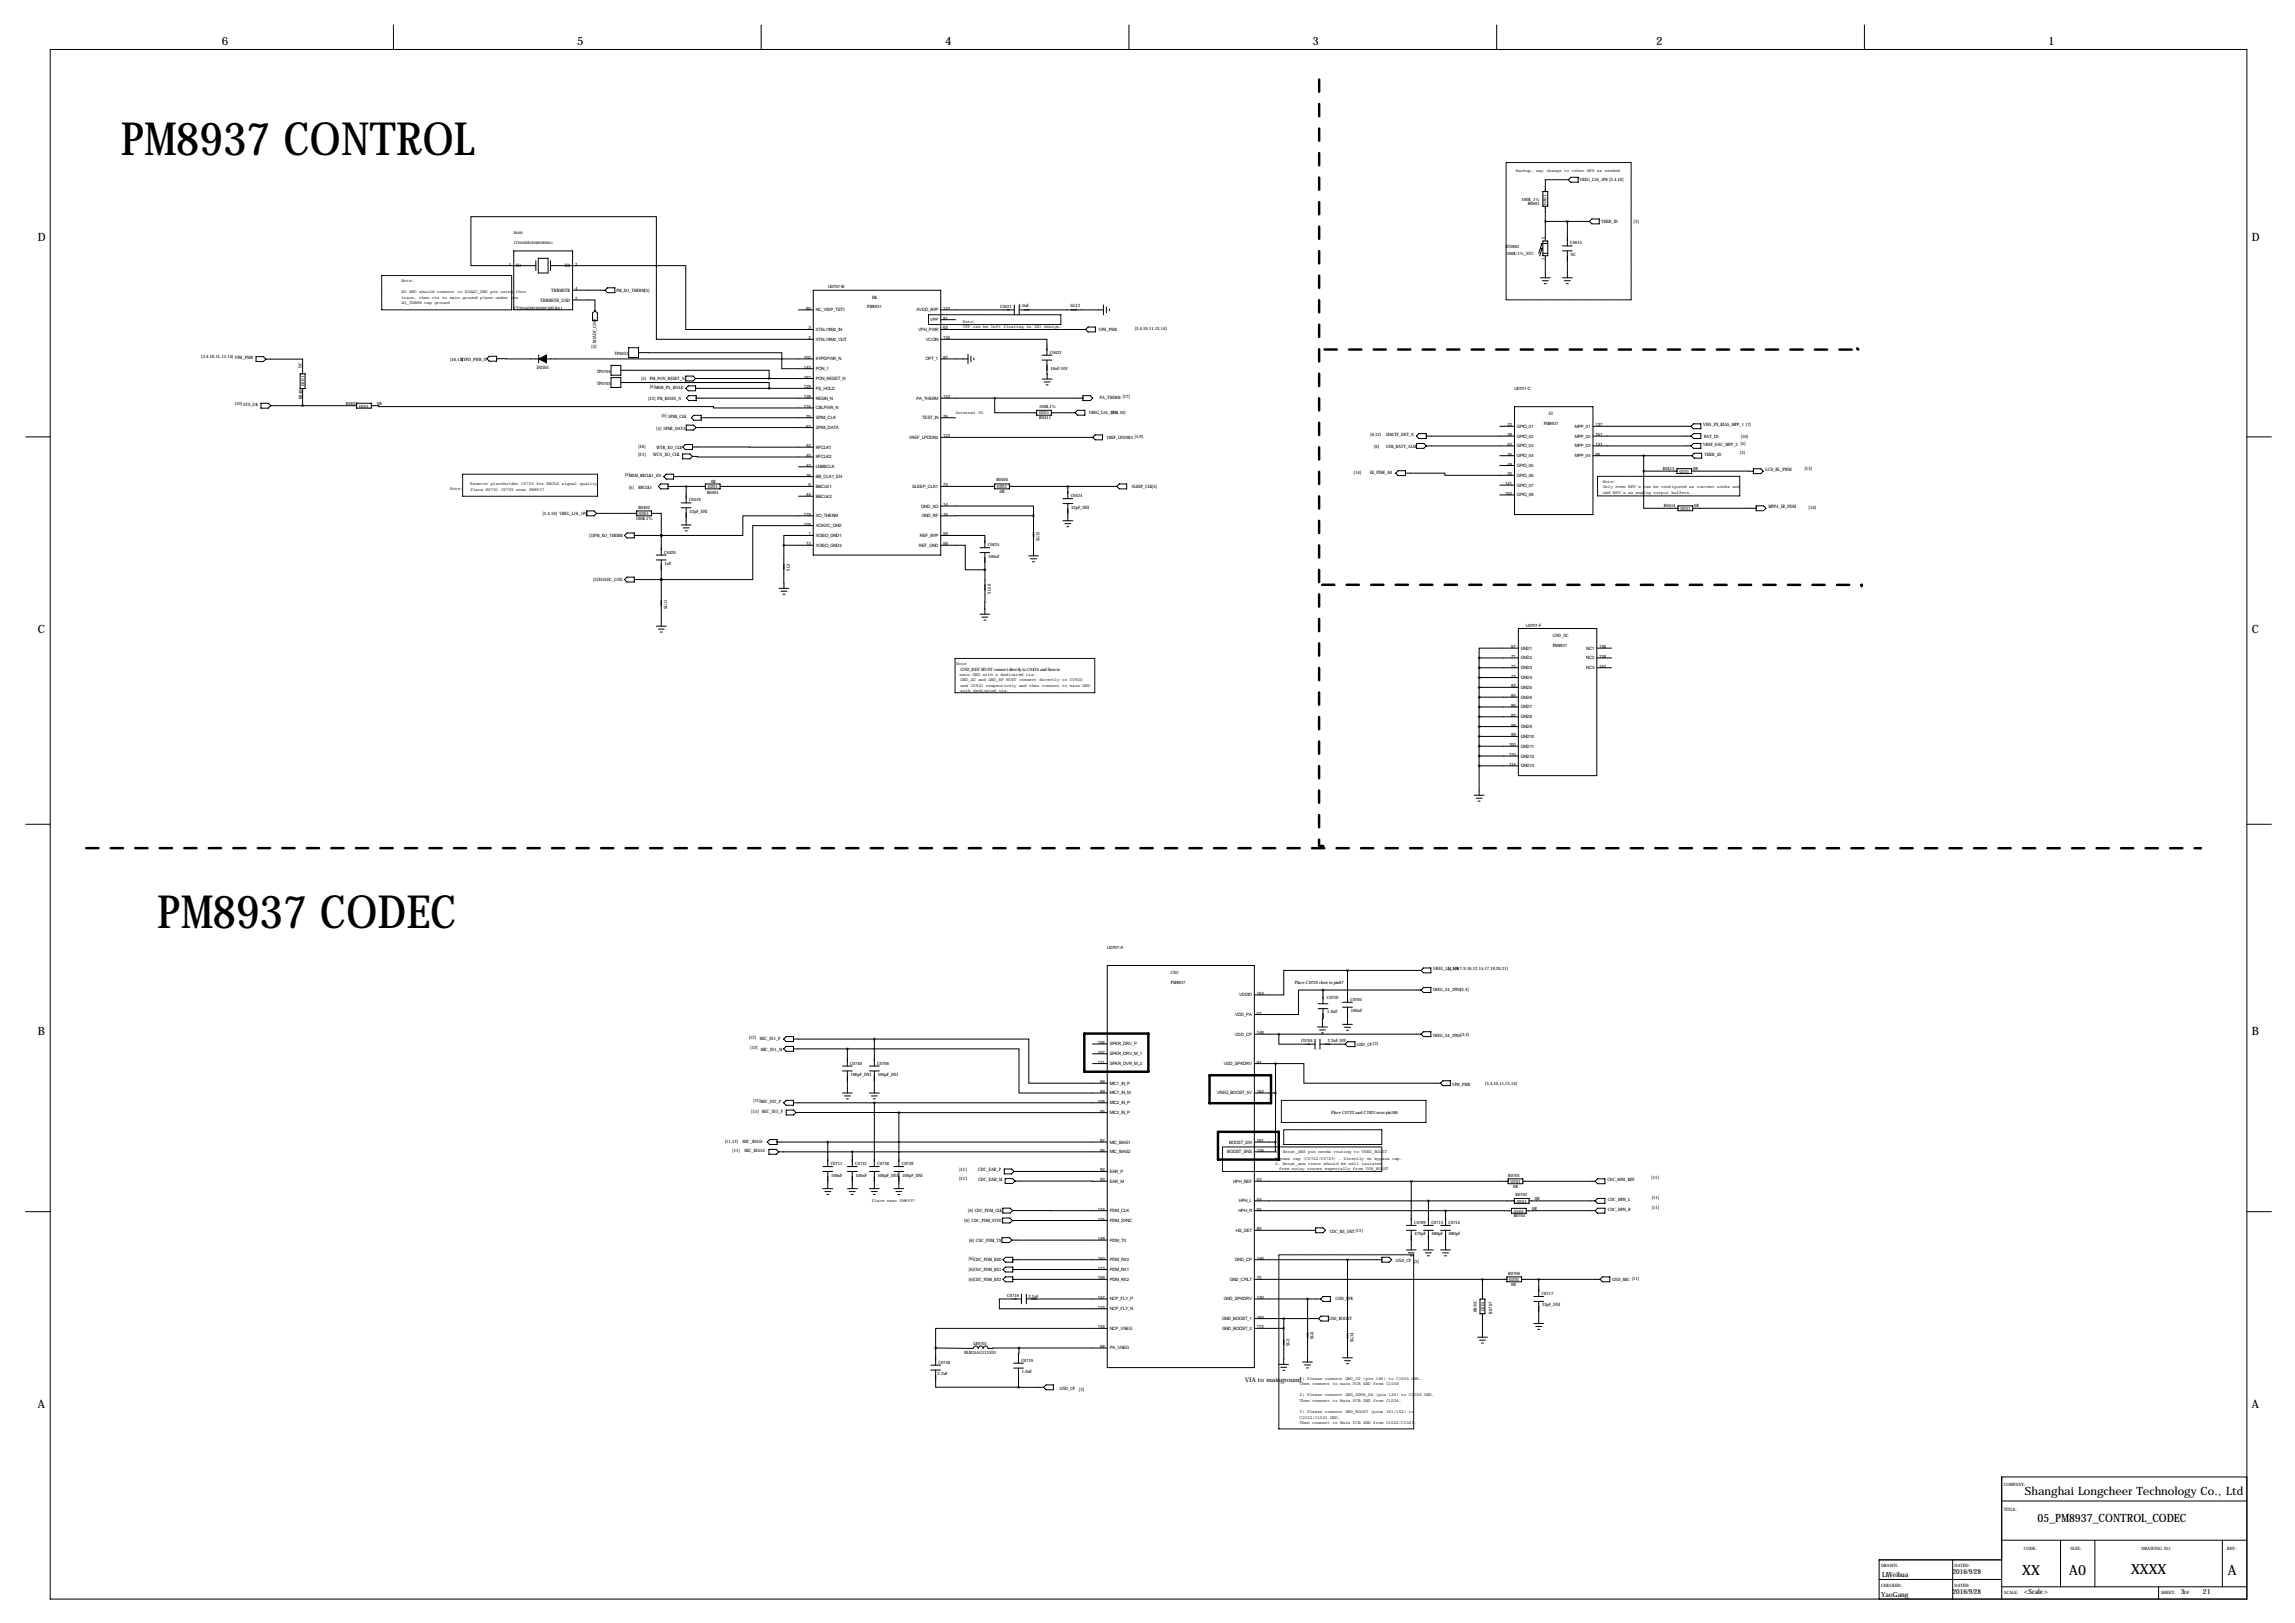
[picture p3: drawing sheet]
<svg xmlns="http://www.w3.org/2000/svg" width="1189mm" height="841mm" viewBox="0 0 1189 841" stroke-linecap="round" stroke-linejoin="round" font-family="sans-serif">
<defs><g id="words">
<g font-size="23.7">
<text x="63" y="80">PM8937 CONTROL</text>
<text x="81" y="480">PM8937 CODEC</text>
</g>
<g font-size="7.3">
<text x="1048" y="816">XX</text>
<text x="1072" y="816">A0</text>
<text x="1104" y="815">XXXX</text>
<text x="1154" y="816">A</text>
</g>
<g font-size="5.9">
<text x="115" y="23">6</text>
<text x="299" y="23">5</text>
<text x="490" y="23">4</text>
<text x="680" y="23">3</text>
<text x="858" y="23">2</text>
<text x="1061" y="23">1</text>
<text x="20" y="125">D</text>
<text x="1166" y="125">D</text>
<text x="20" y="328">C</text>
<text x="1166" y="328">C</text>
<text x="20" y="536">B</text>
<text x="1166" y="536">B</text>
<text x="20" y="729">A</text>
<text x="1166" y="729">A</text>
<text x="1049" y="774">Shanghai Longcheer Technology Co., Ltd</text>
<text x="1056" y="788">05_PM8937_CONTROL_CODEC</text>
</g>
<g font-size="3.6">
<text x="1012" y="816">2016/9/28</text>
<text x="975" y="817">LiWeihua</text>
<text x="975" y="827">YaoGang</text>
<text x="1012" y="826">2016/9/28</text>
<text x="1048" y="826">&lt;Scale&gt;</text>
<text x="1130" y="826">3</text>
<text x="1141" y="826">21</text>
</g>
<text font-size="3.3" x="645" y="716">VIA to mainground</text>
<g font-size="2.4">
<text x="264" y="138">1</text>
<text x="298" y="138">3</text>
<text x="267" y="138">H1</text>
<text x="293" y="138">H2</text>
<text x="286" y="151">THRMSTR</text>
<text x="298" y="155">2</text>
<text x="298" y="150">4</text>
<text x="266" y="160">CT2016DB19200C0FLHA1</text>
<text x="280" y="156">THRMSTR_GND</text>
<text x="278" y="191">D0301</text>
<text x="331" y="236">[21]</text>
<text x="338" y="236">WCN_XO_CLK</text>
<text x="701" y="245">[14]</text>
<text x="710" y="246">IR_PDM_A0</text>
<text x="915" y="244">LCD_BL_PWM</text>
<text x="935" y="244">[13]</text>
<text x="916" y="263">MPP4_IR_PDM</text>
<text x="937" y="264">[14]</text>
<text x="389" y="576">[11] MIC_IN3_P</text>
<text x="497" y="606">[11]</text>
<text x="497" y="611">[11]</text>
<text x="507" y="607">CDC_EAR_P</text>
<text x="507" y="612">CDC_EAR_M</text>
</g>
<g font-size="2.3">
<text x="785" y="89">Backup, may change to other MPP as needed</text>
<text x="818" y="94">VREG_L16_1P8 [3,4,10]</text>
<text x="788" y="104">100K_1%</text>
<text x="791" y="106">R0603</text>
<text x="801" y="106" transform="rotate(-90 801 106)">0201</text>
<text x="829" y="116">THER_ID</text>
<text x="846" y="116">[3]</text>
<text x="800" y="124" transform="rotate(-90 800 124)">2</text>
<text x="780" y="128">RT0601</text>
<text x="781" y="132">100K/1%_NTC</text>
<text x="813" y="127">C0615</text>
<text x="800" y="135" transform="rotate(-90 800 135)">1</text>
<text x="814" y="133">NC</text>
<text x="208" y="146">Note:</text>
<text x="429" y="149">U0701-B</text>
<text x="208" y="152">XO GND should connect to XOADC_GND pin using thin</text>
<text x="208" y="155">trace, then via to main ground plane under the</text>
<text x="319" y="151">PM_XO_THERM[3]</text>
<text x="452" y="155">HK</text>
<text x="208" y="158">XO_THERM cap ground</text>
<text x="418" y="161">85</text>
<text x="423" y="161">NC_WSP_TST1</text>
<text x="449" y="160">PM8937</text>
<text x="475" y="161">AVDD_BYP</text>
<text x="489" y="161">127</text>
<text x="518" y="160">C0421</text>
<text x="528" y="159">1.0uF</text>
<text x="555" y="159">SG13</text>
<text x="482" y="166">VPP</text>
<text x="489" y="166">81</text>
<text x="499" y="167">Note:</text>
<text x="419" y="171">3</text>
<text x="423" y="171">XTAL19M2_IN</text>
<text x="476" y="171">VPH_PWR</text>
<text x="489" y="171">63</text>
<text x="499" y="170">VPP can be left floating in 1N1 design.</text>
<text x="569" y="172">VPH_PWR</text>
<text x="588" y="171">[3,4,10,11,13,14]</text>
<text x="309" y="178" transform="rotate(-90 309 178)">XOADC_GND</text>
<text x="419" y="176">2</text>
<text x="423" y="177">XTAL19M2_OUT</text>
<text x="480" y="177">VCOIN</text>
<text x="489" y="176">132</text>
<text x="104" y="185">[3,4,10,11,13,14]</text>
<text x="306" y="181">[3]</text>
<text x="318" y="184">TP0033</text>
<text x="416" y="186">102</text>
<text x="489" y="186">87</text>
<text x="544" y="183">C0423</text>
<text x="122" y="186">VPH_PWR</text>
<text x="156" y="191" transform="rotate(-90 156 191)">NC</text>
<text x="233" y="187">[10,12]</text>
<text x="239" y="187">KYPD_PWR_N</text>
<text x="416" y="191">143</text>
<text x="423" y="187">KYPDPWR_N</text>
<text x="423" y="192">PON_1</text>
<text x="479" y="187">OPT_1</text>
<text x="544" y="191">10uF/10V</text>
<text x="309" y="193">TP0704</text>
<text x="332" y="197">[5]</text>
<text x="337" y="197">PM_PON_RESET_N</text>
<text x="416" y="196">182</text>
<text x="423" y="197">PON_RESET_N</text>
<text x="158" y="200" transform="rotate(-90 158 200)">0201</text>
<text x="309" y="199">TP0703</text>
<text x="337" y="201">[5]MSM_PS_HOLD</text>
<text x="416" y="201">129</text>
<text x="423" y="202">PS_HOLD</text>
<text x="785" y="202">U0701-C</text>
<text x="122" y="210">[10] SYS_OK</text>
<text x="157" y="207" transform="rotate(-90 157 207)">R0405</text>
<text x="179" y="210">R0403</text>
<text x="195" y="210">0R</text>
<text x="336" y="207">[12] PM_RESIN_N</text>
<text x="416" y="206">128</text>
<text x="423" y="207">RESIN_N</text>
<text x="475" y="207">PA_THERM</text>
<text x="489" y="206">122</text>
<text x="570" y="207">PA_THERM [17]</text>
<text x="186" y="211">0201</text>
<text x="416" y="211">115</text>
<text x="423" y="212">CBLPWR_N</text>
<text x="495" y="214">Internal PD</text>
<text x="538" y="214">0201</text>
<text x="538" y="212">100K,1%</text>
<text x="564" y="214">VREG_L16_1P8</text>
<text x="576" y="214">[3,4,10]</text>
<text x="802" y="215">UI</text>
<text x="343" y="216">[5] SPMI_CLK</text>
<text x="418" y="216">75</text>
<text x="418" y="221">62</text>
<text x="423" y="217">SPMI_CLK</text>
<text x="478" y="217">TEST_IN</text>
<text x="489" y="216">76</text>
<text x="538" y="217">R0411</text>
<text x="781" y="221">22</text>
<text x="786" y="222">GPIO_01</text>
<text x="800" y="220">PM8937</text>
<text x="816" y="222">MPP_01</text>
<text x="826" y="221">137</text>
<text x="882" y="221">VDD_PX_BIAS_MPP_1 [7]</text>
<text x="340" y="223">[5] SPMI_DATA</text>
<text x="423" y="222">SPMI_DATA</text>
<text x="471" y="227">VREF_LPDDR2</text>
<text x="489" y="227">123</text>
<text x="573" y="227">VREF_LPDDR3 [5,9]</text>
<text x="710" y="226">[6,12]</text>
<text x="718" y="226">SIM/TF_DET_N</text>
<text x="781" y="226">38</text>
<text x="786" y="227">GPIO_02</text>
<text x="816" y="227">MPP_02</text>
<text x="826" y="226">151</text>
<text x="883" y="227">BAT_ID</text>
<text x="902" y="227">[10]</text>
<text x="331" y="232">[16]</text>
<text x="340" y="232">WTR_XO_CLK</text>
<text x="418" y="232">42</text>
<text x="423" y="232">RFCLK1</text>
<text x="712" y="232">[6]</text>
<text x="718" y="232">UIM_BATT_ALM</text>
<text x="781" y="231">50</text>
<text x="786" y="232">GPIO_03</text>
<text x="816" y="232">MPP_03</text>
<text x="826" y="231">131</text>
<text x="882" y="231">VREF_DAC_MPP_3 [5]</text>
<text x="418" y="237">40</text>
<text x="423" y="237">RFCLK2</text>
<text x="781" y="236">36</text>
<text x="786" y="237">GPIO_04</text>
<text x="816" y="237">MPP_04</text>
<text x="826" y="236">89</text>
<text x="883" y="236">THER_ID</text>
<text x="901" y="235">[3]</text>
<text x="418" y="242">43</text>
<text x="423" y="243">LNBBCLK</text>
<text x="781" y="241">49</text>
<text x="786" y="242">GPIO_05</text>
<text x="861" y="243">R0413</text>
<text x="870" y="245">0201</text>
<text x="877" y="244">0R</text>
<text x="244" y="251">Reserve placeholder C0705 for BBCLK signal quality</text>
<text x="324" y="246">[5]MSM_BBCLK1_EN</text>
<text x="368" y="250">0R</text>
<text x="418" y="247">26</text>
<text x="419" y="252">6</text>
<text x="423" y="248">BB_CLK1_EN</text>
<text x="489" y="252">74</text>
<text x="516" y="249">R0404</text>
<text x="780" y="251">141</text>
<text x="781" y="246">25</text>
<text x="786" y="247">GPIO_06</text>
<text x="830" y="250">Note:</text>
<text x="233" y="254">Note:</text>
<text x="244" y="255">Place R0701 C0705 near PM8937</text>
<text x="326" y="253">[5]</text>
<text x="331" y="254">BBCLK1</text>
<text x="366" y="256">R0401</text>
<text x="367" y="253">0201</text>
<text x="418" y="257">44</text>
<text x="423" y="253">BBCLK1</text>
<text x="423" y="258">BBCLK2</text>
<text x="472" y="253">SLEEP_CLK1</text>
<text x="517" y="253">0201</text>
<text x="518" y="255">0R</text>
<text x="555" y="258">C0424</text>
<text x="586" y="253">SLEEP_CLK[5]</text>
<text x="780" y="256">152</text>
<text x="786" y="252">GPIO_07</text>
<text x="786" y="257">GPIO_08</text>
<text x="830" y="253">Only even MPP's can be configured as current sinks and</text>
<text x="830" y="256">odd MPP's as analog output buffers.</text>
<text x="331" y="264">R0402</text>
<text x="357" y="260">C0419</text>
<text x="477" y="263">GND_XO</text>
<text x="489" y="262">14</text>
<text x="555" y="263">33pF_DNI</text>
<text x="862" y="263">R0414</text>
<text x="878" y="263">0R</text>
<text x="281" y="267">[3,4,10] VREG_L16_1P8</text>
<text x="329" y="269">100K,1%</text>
<text x="331" y="267">0201</text>
<text x="357" y="266">33pF_DNI</text>
<text x="416" y="267">119</text>
<text x="423" y="268">XO_THERM</text>
<text x="477" y="268">GND_RF</text>
<text x="489" y="267">15</text>
<text x="871" y="264">0201</text>
<text x="416" y="272">109</text>
<text x="423" y="273">XOADC_GND</text>
<text x="305" y="278">[3]PM_XO_THERM</text>
<text x="419" y="277">1</text>
<text x="423" y="278">XOISO_GND1</text>
<text x="477" y="278">REF_BYP</text>
<text x="489" y="277">59</text>
<text x="538" y="280" transform="rotate(-90 538 280)">SG12</text>
<text x="344" y="287">C0420</text>
<text x="418" y="282">13</text>
<text x="423" y="283">XOISO_GND2</text>
<text x="476" y="283">REF_GND</text>
<text x="489" y="282">58</text>
<text x="512" y="283">C0425</text>
<text x="344" y="293">1nF</text>
<text x="512" y="289">100nF</text>
<text x="409" y="296" transform="rotate(-90 409 296)">SG1</text>
<text x="307" y="301">[3]XOADC_GND</text>
<text x="513" y="308" transform="rotate(-90 513 308)">SG10</text>
<text x="346" y="316" transform="rotate(-90 346 316)">SG11</text>
<text x="790" y="325">U0701-F</text>
<text x="804" y="330">GND_NC</text>
<text x="783" y="336">57</text>
<text x="804" y="335">PM8937</text>
<text x="828" y="336">136</text>
<text x="783" y="341">71</text>
<text x="788" y="342">GND2</text>
<text x="788" y="336">GND1</text>
<text x="822" y="336">NC1</text>
<text x="822" y="342">NC2</text>
<text x="828" y="341">138</text>
<text x="496" y="345">Note</text>
<text x="498" y="348">GND_REF MUST connect directly to C0425 and then to</text>
<text x="783" y="346">72</text>
<text x="788" y="347">GND3</text>
<text x="822" y="347">NC3</text>
<text x="828" y="346">142</text>
<text x="497" y="350">main GND with a dedicated via.</text>
<text x="498" y="353">GND_XO and GND_RF MUST connect directly to C0920</text>
<text x="783" y="351">73</text>
<text x="788" y="352">GND4</text>
<text x="498" y="356">and C0921 respectively and then connect to main GND</text>
<text x="498" y="359">with dedicated via.</text>
<text x="783" y="356">83</text>
<text x="788" y="357">GND5</text>
<text x="783" y="361">84</text>
<text x="788" y="362">GND6</text>
<text x="783" y="371">97</text>
<text x="783" y="366">86</text>
<text x="788" y="367">GND7</text>
<text x="783" y="376">98</text>
<text x="788" y="372">GND8</text>
<text x="788" y="377">GND9</text>
<text x="783" y="381">99</text>
<text x="788" y="382">GND10</text>
<text x="782" y="387">100</text>
<text x="788" y="387">GND11</text>
<text x="782" y="392">110</text>
<text x="788" y="392">GND12</text>
<text x="782" y="397">114</text>
<text x="788" y="397">GND13</text>
<text x="574" y="492">U0701-A</text>
<text x="742" y="503">VREG_L5_1P8</text>
<text x="750" y="502">[4,5,6,7,9,10,12,15,17,19,20,21]</text>
<text x="607" y="504">CDC</text>
<text x="607" y="510">PM8937</text>
<text x="671" y="509">Place C0720 close to pin67</text>
<text x="651" y="515">163</text>
<text x="742" y="514">VREG_S4_2P05[3,4]</text>
<text x="642" y="516">VDDIO</text>
<text x="687" y="518">C0720</text>
<text x="700" y="518">C0705</text>
<text x="640" y="526">VDD_PA</text>
<text x="651" y="526">67</text>
<text x="688" y="525">1.0uF</text>
<text x="700" y="524">100nF</text>
<text x="388" y="538">[12]</text>
<text x="394" y="539">MIC_IN1_P</text>
<text x="640" y="536">VDD_CP</text>
<text x="651" y="536">148</text>
<text x="674" y="540">C0704</text>
<text x="688" y="540">2.2uF,10V</text>
<text x="742" y="537">VREG_S4_2P05[3,4]</text>
<text x="389" y="543">[12]</text>
<text x="394" y="544">MIC_IN1_M</text>
<text x="569" y="541">106</text>
<text x="569" y="546">107</text>
<text x="575" y="542">SPKR_DRV_P</text>
<text x="703" y="542">GND_CP[3]</text>
<text x="440" y="551">C0740</text>
<text x="454" y="551">C0706</text>
<text x="569" y="551">121</text>
<text x="575" y="547">SPKR_DRV_M_1</text>
<text x="575" y="552">SPKR_DVR_M_2</text>
<text x="634" y="552">VDD_SPKDRV</text>
<text x="651" y="551">94</text>
<text x="441" y="557">100pF_DNI</text>
<text x="455" y="557">100pF_DNI</text>
<text x="570" y="561">56</text>
<text x="575" y="562">MIC1_IN_P</text>
<text x="752" y="562">VPH_PWR</text>
<text x="769" y="562">[3,4,10,11,13,14]</text>
<text x="570" y="566">69</text>
<text x="575" y="567">MIC1_IN_M</text>
<text x="630" y="567">VREG_BOOST_5V</text>
<text x="651" y="566">162</text>
<text x="390" y="571">[11]MIC_IN2_P</text>
<text x="569" y="571">108</text>
<text x="575" y="572">MIC2_IN_P</text>
<text x="570" y="576">95</text>
<text x="575" y="577">MIC3_IN_P</text>
<text x="690" y="577">Place C0722 and C7023 near pin160</text>
<text x="375" y="592">[11,12]</text>
<text x="385" y="592">MIC_BIAS1</text>
<text x="570" y="592">82</text>
<text x="575" y="592">MIC_BIAS1</text>
<text x="637" y="592">BOOST_SW</text>
<text x="651" y="592">161</text>
<text x="379" y="597">[11]</text>
<text x="386" y="597">MIC_BIAS2</text>
<text x="570" y="597">96</text>
<text x="575" y="597">MIC_BIAS2</text>
<text x="636" y="597">BOOST_SNS</text>
<text x="651" y="597">135</text>
<text x="661" y="597">1. Boost_SNS pin needs routing to VREG_BOOST</text>
<text x="430" y="603">C0711</text>
<text x="443" y="603">C0712</text>
<text x="454" y="603">C0738</text>
<text x="467" y="603">C0739</text>
<text x="661" y="601">bypass cap (C0722/C0723) . Directly on bypass cap.</text>
<text x="661" y="603">2. Boost_sns trace should be well isolated</text>
<text x="663" y="606">from noisy traces especially from VSW_BOOST</text>
<text x="431" y="609">100nF</text>
<text x="443" y="609">100nF</text>
<text x="455" y="609">100pF_DNI</text>
<text x="467" y="609">100pF_DNI</text>
<text x="570" y="612">93</text>
<text x="570" y="607">92</text>
<text x="575" y="608">EAR_P</text>
<text x="651" y="612">53</text>
<text x="781" y="610">R0701</text>
<text x="833" y="612">CDC_HPH_REF</text>
<text x="855" y="611">[11]</text>
<text x="575" y="613">EAR_M</text>
<text x="639" y="613">HPH_REF</text>
<text x="783" y="613">0201</text>
<text x="784" y="616">0R</text>
<text x="452" y="623">Place near PM8937</text>
<text x="642" y="623">HPH_L</text>
<text x="651" y="622">54</text>
<text x="785" y="619">R0702</text>
<text x="786" y="623">0201</text>
<text x="795" y="622">0R</text>
<text x="833" y="622">CDC_HPH_L</text>
<text x="856" y="621">[11]</text>
<text x="501" y="628">[6] CDC_PDM_CLK</text>
<text x="569" y="627">174</text>
<text x="575" y="628">PDM_CLK</text>
<text x="642" y="628">HPH_R</text>
<text x="651" y="627">55</text>
<text x="784" y="628">0201</text>
<text x="794" y="627">0R</text>
<text x="833" y="627">CDC_HPH_R</text>
<text x="856" y="626">[11]</text>
<text x="500" y="633">[6] CDC_PDM_SYNC</text>
<text x="569" y="632">175</text>
<text x="575" y="633">PDM_SYNC</text>
<text x="733" y="634">C0709</text>
<text x="741" y="634">C0713</text>
<text x="750" y="634">C0714</text>
<text x="784" y="631">R0703</text>
<text x="640" y="638">HS_DET</text>
<text x="651" y="637">80</text>
<text x="689" y="639">CDC_HS_DET[11]</text>
<text x="733" y="640">470pF</text>
<text x="742" y="640">680pF</text>
<text x="751" y="640">680pF</text>
<text x="502" y="643">[6] CDC_PDM_TX</text>
<text x="569" y="642">149</text>
<text x="575" y="643">PDM_TX</text>
<text x="502" y="653">[6]CDC_PDM_RX0</text>
<text x="569" y="653">150</text>
<text x="575" y="653">PDM_RX0</text>
<text x="640" y="653">GND_CP</text>
<text x="651" y="653">146</text>
<text x="723" y="654">GND_CP</text>
<text x="502" y="658">[6]CDC_PDM_RX1</text>
<text x="569" y="658">173</text>
<text x="575" y="658">PDM_RX1</text>
<text x="732" y="654">[3]</text>
<text x="502" y="663">[6]CDC_PDM_RX2</text>
<text x="569" y="663">159</text>
<text x="575" y="663">PDM_RX2</text>
<text x="637" y="663">GND_CFILT</text>
<text x="651" y="663">70</text>
<text x="781" y="661">R0706</text>
<text x="782" y="664">0201</text>
<text x="835" y="664">GND_MIC [11]</text>
<text x="522" y="672">C0716</text>
<text x="783" y="666">0R</text>
<text x="799" y="671">C0717</text>
<text x="533" y="672">2.2uF</text>
<text x="569" y="678">133</text>
<text x="569" y="673">147</text>
<text x="575" y="674">NCP_FLY_P</text>
<text x="634" y="674">GND_SPKDRV</text>
<text x="651" y="673">120</text>
<text x="692" y="674">GND_SPK</text>
<text x="799" y="677">33pF_DNI</text>
<text x="575" y="679">NCP_FLY_N</text>
<text x="633" y="684">GND_BOOST_1</text>
<text x="651" y="683">160</text>
<text x="688" y="684">GND_BOOST</text>
<text x="765" y="680" transform="rotate(-90 765 680)">0R/NC</text>
<text x="769" y="679" transform="rotate(-90 769 679)">0201</text>
<text x="773" y="680" transform="rotate(-90 773 680)">R0707</text>
<text x="569" y="688">134</text>
<text x="575" y="689">NCP_VNEG</text>
<text x="633" y="689">GND_BOOST_2</text>
<text x="651" y="688">172</text>
<text x="680" y="694" transform="rotate(-90 680 694)">SG6</text>
<text x="701" y="695" transform="rotate(-90 701 695)">SG14</text>
<text x="500" y="701">BLM15AG121SN1</text>
<text x="504" y="697">LB0701</text>
<text x="570" y="698">68</text>
<text x="575" y="699">PA_VNEG</text>
<text x="668" y="697" transform="rotate(-90 668 697)">SG3</text>
<text x="486" y="706">C0718</text>
<text x="529" y="705">C0719</text>
<text x="486" y="712">2.2uF</text>
<text x="529" y="711">1.0uF</text>
<text x="673" y="715">1) Please connect GND_CP (pin 146) to C1004 GND.</text>
<text x="673" y="717">Then connect to main PCB GND from C1004</text>
<text x="549" y="720">GND_CP</text>
<text x="559" y="720">[3]</text>
<text x="673" y="723">2) Please connect GND_SPKR_PA (pin 120) to C1024 GND.</text>
<text x="673" y="726">Then connect to Main PCB GND from C1024.</text>
<text x="673" y="732">3) Please connect GND_BOOST (pins 151/152) to</text>
<text x="673" y="735">C1022/C1023 GND.</text>
<text x="673" y="738">Then connect to Main PCB GND from C1022/C1023.</text>
<text x="1038" y="770">COMPANY:</text>
<text x="1038" y="783">TITLE:</text>
<text x="1048" y="803">CODE:</text>
<text x="1072" y="803">SIZE:</text>
<text x="1109" y="803">DRAWING NO:</text>
<text x="1154" y="803">REV:</text>
<text x="974" y="812">DRAWN:</text>
<text x="1013" y="812">DATED:</text>
<text x="974" y="822">CHECKED:</text>
<text x="1013" y="822">DATED:</text>
<text x="1038" y="826">SCALE:</text>
<text x="1119" y="826">SHEET:</text>
<text x="1131" y="826">OF</text>
</g>
<g font-size="1.9">
<text x="266" y="121">X0401</text>
<text x="266" y="126">CT2016DB19200C0FLHA1</text>
</g>
</g></defs>
<g fill="none" stroke="#000" stroke-width=".52" stroke-dasharray=".4 .4">
<path d="M780 84h65M845 84v71M198 143h67M265 143v18M780 155v-71M845 155h-65M198 161v-18M265 161h-67M481 168v-5M481 163h69M550 163v5M550 168h-69"/>
<path d="M240 257v-11M240 246h70M310 246v11M310 257h-70M828 257v-10M828 247h73M901 247v10M901 257h-73M495 359v-18M495 341h72M567 341v18M567 359h-72"/>
<path d="M664 570h75M739 570v11M633 594h83M664 581v-11M665 593v-8M665 585h51M716 594v13M716 585v8M716 593h-51M739 581h-75M633 607v-13M716 607h-83"/>
<path d="M662 650h70M732 650v90M662 740v-90M732 740h-70"/>
</g>
<path d="M683 41v397M686 181h277M962 181h.1M963 181h-1M685 303h279M964 303v1M45 439h1095M683 438h2M1140 439h.1" fill="none" stroke="#000" stroke-width="1.3" stroke-dasharray="6.3 6.3"/>
<g fill="none" stroke="#000" stroke-width=".52">
<path d="M204 13v13M394 13v13M585 13v13M775 13v13M966 13v13M26 26h1138v802h-1138zM799 99h3v8h-3zM812 93h-11v6M814 92h4v2h-4l-2-1zM801 107v18M801 115h22M812 115v12"/>
<path d="M823 115l2-2h3v3h-3zM266 130h31v30h-31zM278 138h-34v-26h96v64h81M278 135v5M279 134h5v7h-5zM285 138h70v33h66M285 135v5M799 126l-2 5M799 126l-1 1M799 129l-1 4M799 129h-1M799 126v1"/>
<path d="M799 129h.1M799 125h3v7h-3zM799 131h3M799 126h3M801 132v12M809 130h5M809 127h5M812 130v14M297 155h11v6M297 150h16M313 150l2-1h4v3h-4zM421 150h66v138h-66z"/>
<path d="M525 158v5M528 158v5M572 158v5M573 159v3M798 144h5M799 145h3M800 147h1M809 144h5M810 145h3M811 147h1M307 162l1-1 1 1v4h-2zM414 161h7"/>
<path d="M487 176h55v8M487 171h75M487 161h38M487 166h8M528 161h27M558 161h14M564 169h3v3h-3l-2-1zM575 160v1M133 185h3l2 1-2 1h-3zM138 186h19v8M155 194h3v7h-3zM253 185h4v2h-4l-1-1z"/>
<path d="M257 186h22M279 184v4M283 186h138M317 189h5v5h-5zM317 196h5v5h-5zM322 198h76v3M322 192h76v4M326 180h5v5h-5zM331 183h74v8h16M355 195h4l1 1-1 1h-4zM360 196h61M487 186h14"/>
<path d="M501 183v5M503 184v3M504 185v1M540 184h5M540 187h5M540 196h5M541 198h3M542 199h1M542 187v9M135 209h4l1 1-1 1h-4zM140 210h45M157 201v9"/>
<path d="M185 209h7v2h-7zM192 210h4v1h174h51M355 201l2-1h3v2h-3zM356 206l1-1h4v2h-4zM358 216l1-1h4v3h-4zM360 201h61M361 206h60M363 216h58M487 206h74M487 216h8M515 206v8h22M537 213h8v2h-8z"/>
<path d="M545 214h12M558 213h4v2h-4l-1-1zM561 205h4l1 1-1 1h-4zM785 211h40v56h-40zM13 226h13M354 235h3l2 1-2 2h-3zM354 232l1-2h4v3h-4zM355 220h4l2 1-2 2h-4zM359 236l62 1M359 232h62M361 221h60M487 227h79"/>
<path d="M566 227l1-2h4v3h-4zM734 230h4l1 1-1 1h-4zM735 225h4v2h-4l-1-1zM739 226h46M739 231h46M777 221h8M777 236h8M825 221h51M825 226h51M825 231h51M825 236h51M851 236v8"/>
<path d="M876 231l1-1h4v2h-4zM876 221l1-1h4v2h-4zM876 226l1-1h4v2h-4zM878 235h3v2h-3l-2-1zM1164 226h13M342 251h4v2h-4l-1-1zM345 246h4v2h-4l-1-1zM346 252h19M349 247h72M355 252v8M365 251h8v2h-8zM373 252h48"/>
<path d="M414 257h7M414 242h7M487 252h28M515 251h8v2h-8zM523 252h56M551 258h5M553 252v6M579 252l1-1h4v2h-4zM723 245l1-1h4v2h-4zM728 245h20v1h37M777 241h8M777 251h8"/>
<path d="M777 256h8M851 244v19h18M851 244h18M869 243h7v2h-7zM876 244h32M908 243h4l1 1-1 1h-4zM304 265h4l1 1-1 1h-4zM309 266h21M325 276h4v3h-4l-2-2zM329 277h14M330 265h7v2h-7zM337 266h6v11"/>
<path d="M343 277h.1M343 277v11M353 260h5M353 263h5M353 272h5M354 273h3M355 275h1M355 263v9M421 277h-15v5M421 272h-31v28h-47M421 267h-36v10h-42M487 277h23v7"/>
<path d="M487 262h48v5M535 267h-48M535 267v9M535 278v10M551 261h5M551 270h5M552 271h3M553 273h1M553 261v9M869 262h8v3h-8zM877 263h33M910 262h4l1 1-1 2h-4z"/>
<path d="M340 288h5M340 290h5M343 290v21M406 295v10M406 282h15M406 282v10M487 282h13v13h10M508 284h5M508 286h5M510 295v8M510 286v9M533 288h5"/>
<path d="M534 289h3M535 291h1M323 300l2-1h4v2h-4zM329 300h14M343 300h.1M343 314v10M404 305h5M405 306h3M406 308h1M508 318h5M509 320h3M510 306v12"/>
<path d="M340 324h5M341 326h3M342 327h1M510 321h1M787 336h-21v5M787 326h40v76h-40zM827 336h8M766 341h21M766 356h21M766 351h21M766 346h21M766 341v71"/>
<path d="M827 341h8M827 346h8M766 361h21M766 371h21M766 366h21M766 376h21M766 381h21M766 387h21M766 392h21M766 397h21M764 412h5M765 413h3"/>
<path d="M766 415h1M13 427h13M1164 427h13M574 500h76v208h-76zM683 520h5M685 513h-12v13h-23M685 513v7M685 513h51M696 519h5M698 503h-33v12h-15M698 503v16M698 503h38"/>
<path d="M737 501h4v3h-4l-1-1zM737 512h4v2h-4l-1-1zM407 537h4v2h-4l-1-1zM411 538h42M453 538h80v23h41M453 538v14M650 536h86M662 536v5h19M681 538v5M682 532h6M683 522h5M684 533h3"/>
<path d="M684 538v5M685 535h1M685 522v10M696 522h5M696 531h5M697 532h3M698 534h1M698 522v9M698 540h4v2h-4l-1-1zM737 534h4v3h-4l-1-1zM406 543l1-1h4v3h-4zM411 543h28"/>
<path d="M436 552h6M436 555h6M439 543h89v23h46M439 543v9M439 555v11M450 552h5M450 555h5M453 555v11M566 541h8M566 546h8M566 551h8M650 551h11"/>
<path d="M661 551h14v10h71M661 551v15M684 541h13M747 560h4v2h-4l-1-1zM406 571l1-1h4v2h-4zM407 575h4l1 1-1 2h-4zM411 571h163M412 576h54M436 566h6M437 568h3M438 569h1M450 566h5"/>
<path d="M451 568h3M452 569h1M453 571v33M466 576h108M466 576v28M650 566h11M661 566v26M397 592l2-2h4v3h-4zM398 595h4l1 2-1 1h-4zM403 592h171M403 597h171M429 592v12"/>
<path d="M442 597v7M650 592h11M661 592v5h-11M426 607h5M426 604h5M426 616h5M427 617h3M428 619h1M429 607v9M439 607h5M439 604h5M439 616h5"/>
<path d="M440 617h3M441 619h1M442 607v9M450 607h5M450 604h5M450 616h5M451 617h3M452 619h1M453 607v9M463 607h5M463 604h5M463 616h5"/>
<path d="M464 617h3M465 619h1M466 607v9M520 606h4l1 1-1 1h-4zM521 610h4l1 2-1 1h-4zM525 607h49M526 612h48M650 612h131M731 612v23M781 611h8v2h-8zM789 612h37M826 612l2-1h3v2h-3z"/>
<path d="M13 628h13M519 631h4l1 1-1 1h-4zM519 626h4l2 1-2 1h-4zM524 632h50M525 627h49M650 627h99M650 622h134M650 637h32M682 636h3l2 1-2 2h-3zM729 637h5M729 635h5M731 637v10"/>
<path d="M737 637h5M737 635h5M740 622v13M740 637v10M746 637h5M746 635h5M749 627h34M749 627v8M749 637v10M783 626h8v2h-8zM784 621h8v2h-8zM792 622h34"/>
<path d="M826 627h-35M826 622l2-1h3v2h-3zM826 627l2-1h3v2h-3zM1164 628h13M519 641h4l1 1-1 2h-4zM520 658l1-2h4v3h-4zM521 651h4v3h-4l-1-1zM524 642h50M525 653h49M525 658h49M650 653h66M698 653v38"/>
<path d="M716 651h4l1 2-1 1h-4zM729 647h5M730 649h3M731 650h1M737 647h5M738 649h3M739 650h1M746 647h5M747 649h3M748 650h1M521 661h4v3h-4l-1-1zM525 663h49"/>
<path d="M529 673h-11v5h56M529 670v5M532 673h42M532 670v5M650 663h131M650 673h34M677 673v17M685 672h4v2h-4l-1-1zM767 673h2v7h-2zM768 663v10M781 661h7v3h-7zM788 663h41"/>
<path d="M795 672h5M795 674h5M797 663v9M797 674v12M829 663l1-2h4v3h-4zM485 698h19a1.3 1.3 0 0 1 1-1 1.3 1.3 0 0 1 2 1 1.3 1.3 0 0 1 1-1 1.3 1.3 0 0 1 1 1 1.3 1.3 0 0 1 2-1 1.3 1.3 0 0 1 1 1h16M485 698v9M528 698v8M528 698h46M574 688h-89v10M650 688h15M650 683h33"/>
<path d="M665 696v11M665 683v11M677 693v12M684 682h4v2h-4l-1-1zM698 693v10M765 693h5M766 694h3M767 696h1M768 680v13M795 686h5M796 687h3M797 689h1"/>
<path d="M482 707h5M482 710h5M485 710v9h43M525 706h5M525 709h5M528 719h13M528 709v10M542 717h4v3h-4l-1-1zM662 707h6M663 708h3M664 710h1M675 705h5"/>
<path d="M676 707h3M677 709h1M696 703h5M697 705h3M698 706h1M1037 777h127M1164 765h-127v63M1037 798h127M1067 798v24M1085 798v24M1151 798v24M973 818h64"/>
<path d="M1012 808v20M1037 808h-64v20M1037 822h127M1118 822v6"/>
</g>
<path d="M562 535h33v20h-33zM627 557h31v14h-31zM631 586h31v15h-31z" fill="none" stroke="#000" stroke-width="1.3"/>
<path d="M555 161h3M535 276v2M406 292v3M343 311v3M510 303v3M665 694v2M677 690v3M698 691v2" fill="none" stroke="#000" stroke-width=".76"/>
<path d="M279 186l4-2v4z" fill="#000" stroke="#000" stroke-width=".52"/>
<path d="M342 300a.5 .5 0 0 0 1 0 .5 .5 0 0 0-1 0zM342 277a.5 .5 0 0 0 1 0 .5 .5 0 0 0-1 0zM342 300a.5 .5 0 0 0 1 0 .5 .5 0 0 0-1 0zM342 277a.5 .5 0 0 0 1 0 .5 .5 0 0 0-1 0zM441 597a.5 .5 0 0 0 1 0 .5 .5 0 0 0-1 0zM662 536a.5 .5 0 0 0 1 0 .5 .5 0 0 0-1 0zM851 236a.5 .5 0 0 0 1 0 .5 .5 0 0 0-1 0zM800 115a.5 .5 0 0 0 1 0 .5 .5 0 0 0-1 0zM851 244a.5 .5 0 0 0 1 0 .5 .5 0 0 0-1 0z" fill="#000" stroke="#000" stroke-width="1.3"/>
<use href="#words"/>
</svg>
